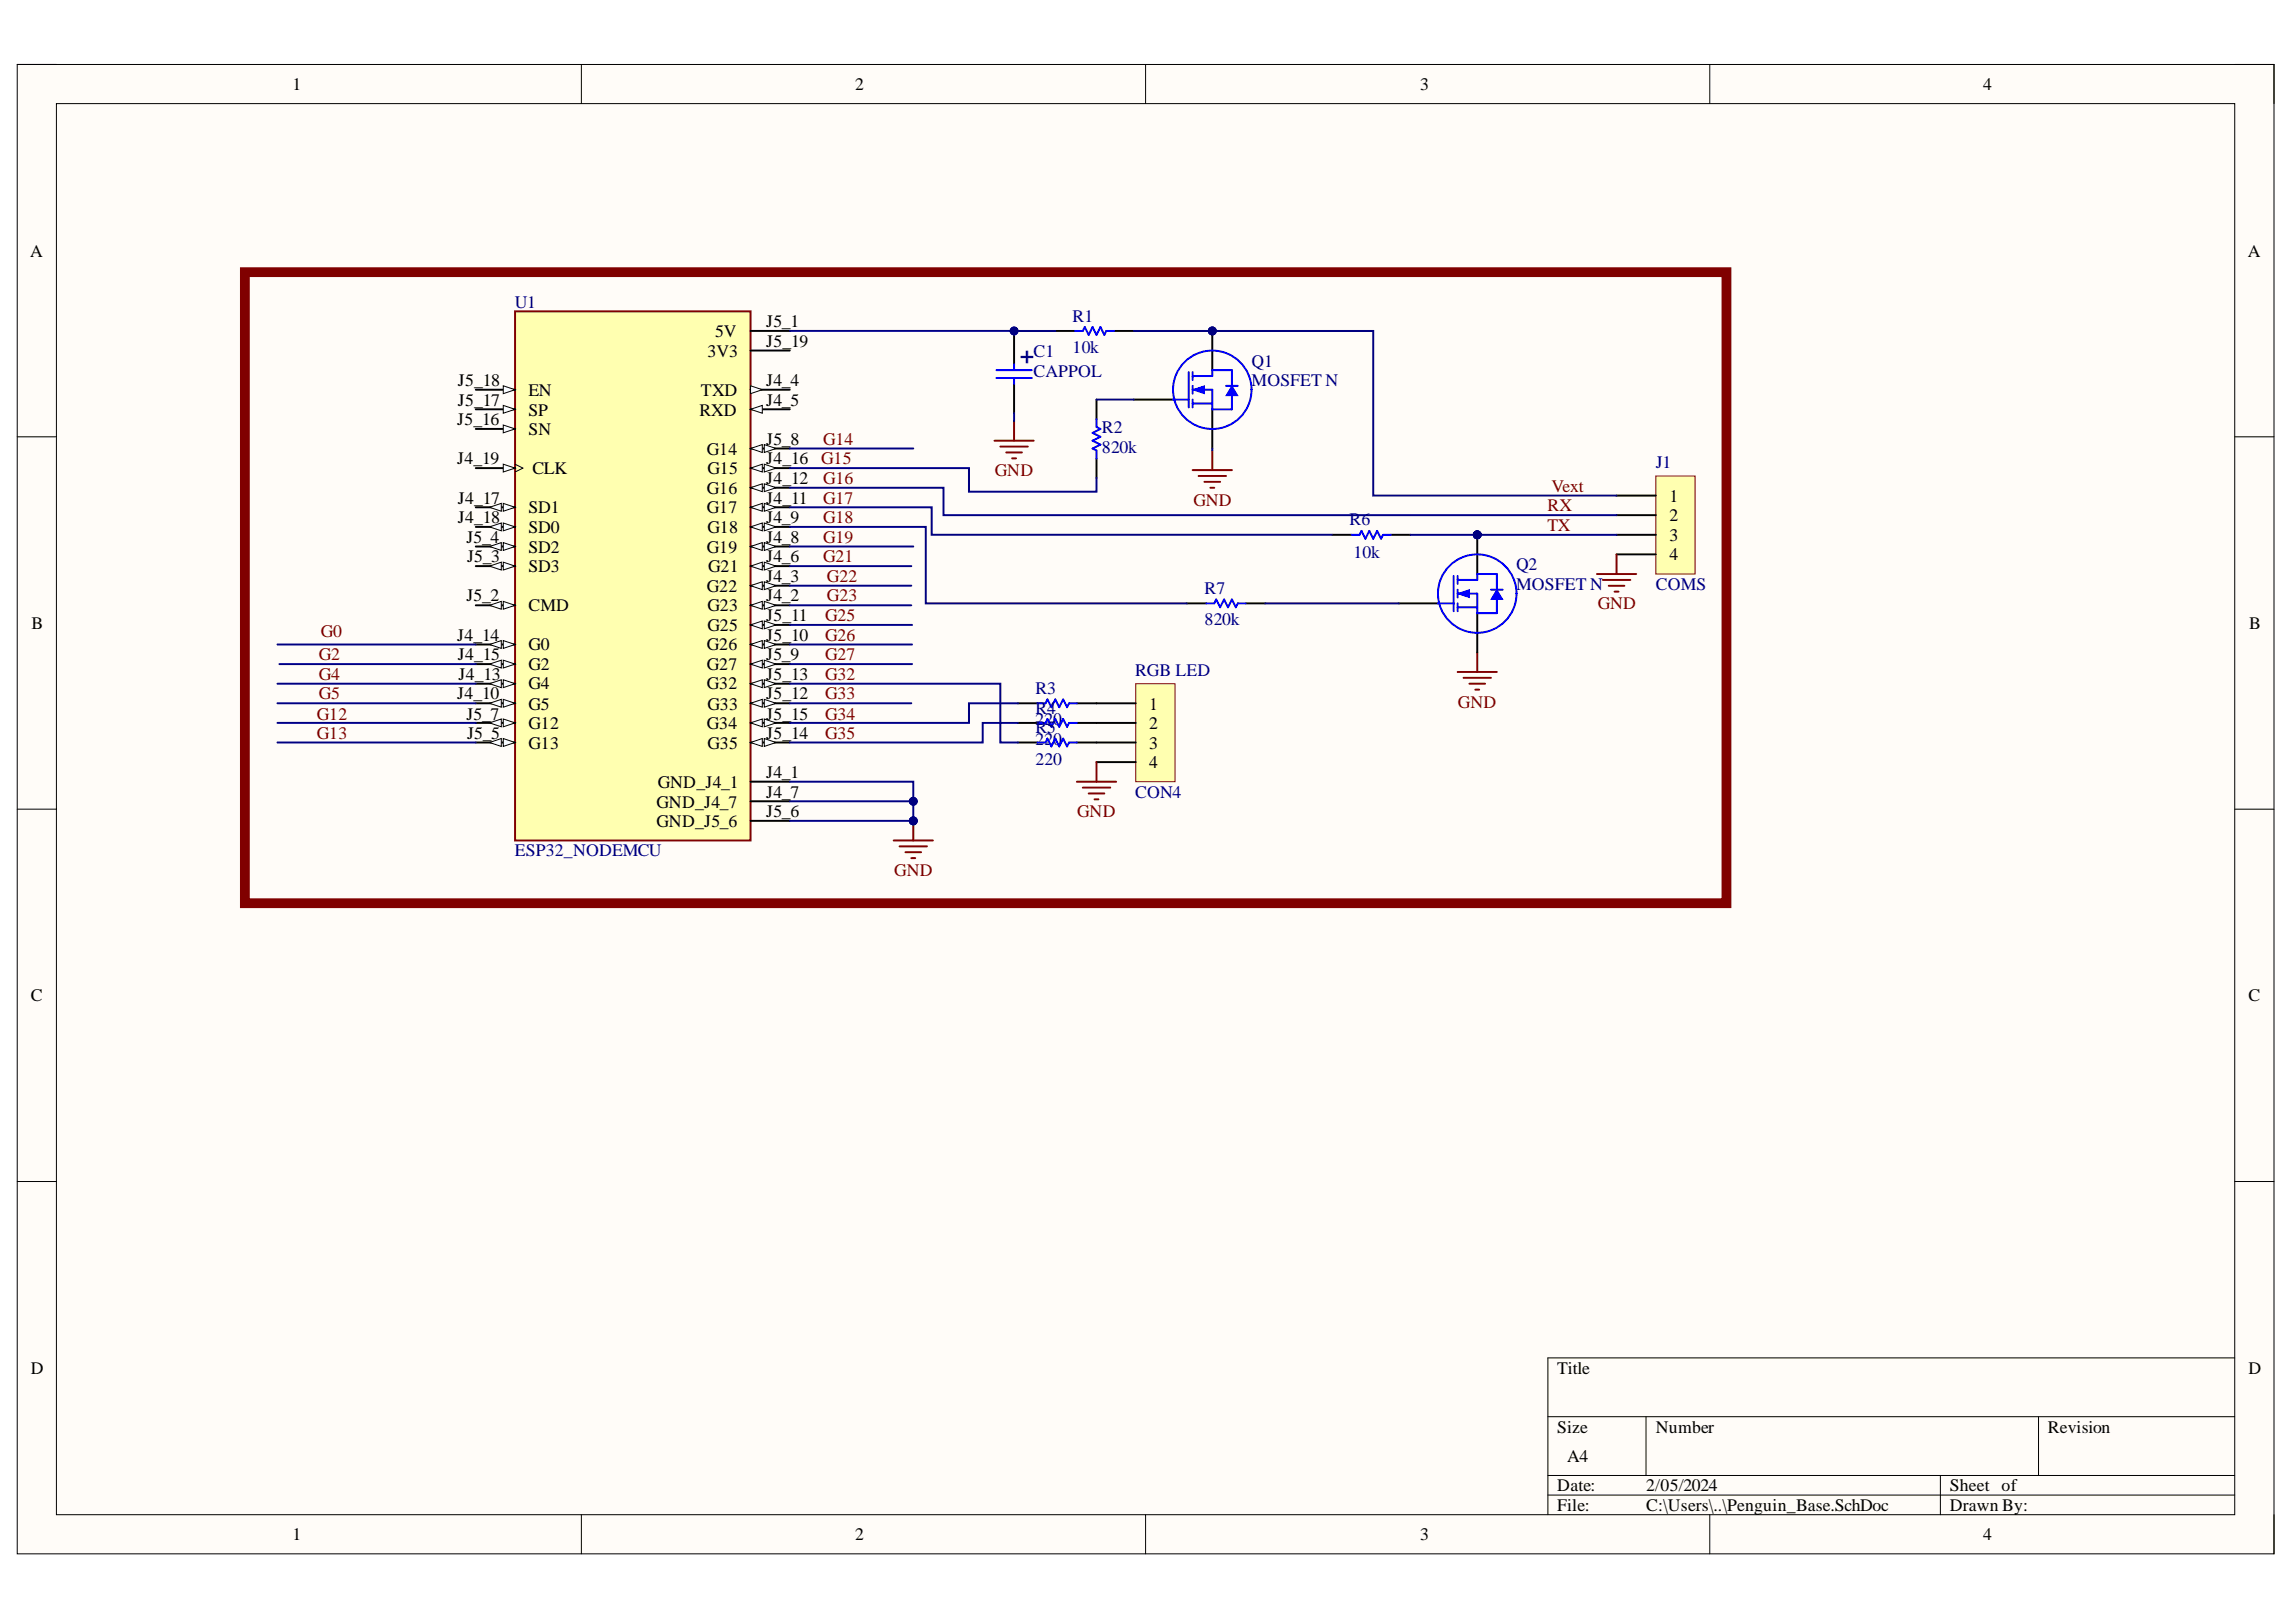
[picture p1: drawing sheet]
<svg xmlns="http://www.w3.org/2000/svg" width="297mm" height="210mm" viewBox="0 0 297 210" stroke-linecap="round" stroke-linejoin="round" font-family="sans-serif">
<defs><g id="words">
<text font-size="3.2" fill="#000080" x="131.9" y="47.1">+</text>
<g font-size="2.3">
<text x="37.9" y="11.6">1</text>
<text x="110.6" y="11.6">2</text>
<text x="183.7" y="11.6">3</text>
<text x="256.6" y="11.6">4</text>
<text x="3.9" y="33.3">A</text>
<text x="290.8" y="33.3">A</text>
<text x="91.5" y="46.2">3V3</text>
<text x="92.5" y="43.6">5V</text>
<text x="99.1" y="42.4">J5_1</text>
<text x="99.1" y="44.9">J5_19</text>
<text x="59.2" y="50">J5_18</text>
<text x="59.2" y="52.5">J5_17</text>
<text x="68.4" y="51.2">EN</text>
<text x="68.4" y="53.8">SP</text>
<text x="90.5" y="53.8">RXD</text>
<text x="90.7" y="51.2">TXD</text>
<text x="99.1" y="50">J4_4</text>
<text x="99.1" y="52.5">J4_5</text>
<text x="59.2" y="55">J5_16</text>
<text x="68.4" y="56.3">SN</text>
<text x="91.4" y="58.8">G14</text>
<text x="99.1" y="57.6">J5_8</text>
<text x="59.2" y="60.1">J4_19</text>
<text x="59.2" y="65.2">J4_17</text>
<text x="68.9" y="61.4">CLK</text>
<text x="91.4" y="63.9">G16</text>
<text x="91.5" y="61.4">G15</text>
<text x="99.1" y="60.1">J4_16</text>
<text x="99.1" y="62.6">J4_12</text>
<text x="99.1" y="65.2">J4_11</text>
<text x="216" y="64.9">1</text>
<text x="59.2" y="67.7">J4_18</text>
<text x="60.3" y="70.2">J5_4</text>
<text x="68.4" y="66.4">SD1</text>
<text x="68.4" y="69">SD0</text>
<text x="68.4" y="71.5">SD2</text>
<text x="91.4" y="66.4">G17</text>
<text x="91.4" y="71.5">G19</text>
<text x="91.5" y="69">G18</text>
<text x="99.1" y="67.7">J4_9</text>
<text x="99.1" y="70.2">J4_8</text>
<text x="216" y="67.4">2</text>
<text x="216" y="70">3</text>
<text x="60.3" y="77.8">J5_2</text>
<text x="60.4" y="72.8">J5_3</text>
<text x="68.4" y="74">SD3</text>
<text x="91.4" y="76.6">G22</text>
<text x="91.6" y="74">G21</text>
<text x="99.1" y="72.8">J4_6</text>
<text x="99.1" y="75.3">J4_3</text>
<text x="99.1" y="77.8">J4_2</text>
<text x="216" y="72.5">4</text>
<text x="4.1" y="81.4">B</text>
<text x="59.2" y="82.9">J4_14</text>
<text x="68.4" y="79.1">CMD</text>
<text x="91.5" y="79.1">G23</text>
<text x="91.5" y="81.6">G25</text>
<text x="99.1" y="80.4">J5_11</text>
<text x="99.1" y="82.9">J5_10</text>
<text x="291" y="81.4">B</text>
<text x="59.2" y="85.4">J4_15</text>
<text x="59.3" y="88">J4_13</text>
<text x="68.4" y="84.2">G0</text>
<text x="68.4" y="86.7">G2</text>
<text x="68.4" y="89.2">G4</text>
<text x="91.4" y="84.2">G26</text>
<text x="91.4" y="86.7">G27</text>
<text x="91.4" y="89.2">G32</text>
<text x="99.1" y="85.4">J5_9</text>
<text x="99.1" y="88">J5_13</text>
<text x="59.2" y="90.5">J4_10</text>
<text x="60.3" y="93.1">J5_7</text>
<text x="60.4" y="95.6">J5_5</text>
<text x="68.4" y="91.8">G5</text>
<text x="68.4" y="94.4">G12</text>
<text x="91.4" y="94.4">G34</text>
<text x="91.5" y="91.8">G33</text>
<text x="99.1" y="90.5">J5_12</text>
<text x="99.1" y="93.1">J5_15</text>
<text x="99.1" y="95.6">J5_14</text>
<text x="148.6" y="91.8">1</text>
<text x="148.6" y="94.4">2</text>
<text x="68.4" y="96.9">G13</text>
<text x="85.1" y="102">GND_J4_1</text>
<text x="91.5" y="96.9">G35</text>
<text x="99.1" y="100.7">J4_1</text>
<text x="148.6" y="96.9">3</text>
<text x="148.6" y="99.4">4</text>
<text x="84.9" y="104.5">GND_J4_7</text>
<text x="84.9" y="107">GND_J5_6</text>
<text x="99.1" y="103.2">J4_7</text>
<text x="99.1" y="105.8">J5_6</text>
<text x="4" y="129.6">C</text>
<text x="290.9" y="129.6">C</text>
<text x="4" y="177.8">D</text>
<text x="201.5" y="177.8">Title</text>
<text x="290.9" y="177.8">D</text>
<text x="201.5" y="185.4">Size</text>
<text x="214.2" y="185.4">Number</text>
<text x="264.9" y="185.4">Revision</text>
<text x="202.7" y="189.2">A4</text>
<text x="201.5" y="193">Date:</text>
<text x="201.5" y="195.5">File:</text>
<text x="213" y="193">2/05/2024</text>
<text x="213" y="195.5">C:\Users\..\Penguin_Base.SchDoc</text>
<text x="252.3" y="193">Sheet of</text>
<text x="252.3" y="195.5">Drawn By:</text>
<text x="37.9" y="199.3">1</text>
<text x="110.6" y="199.3">2</text>
<text x="183.7" y="199.3">3</text>
<text x="256.6" y="199.3">4</text>
</g>
<g font-size="2.3" fill="#000080">
<text x="66.6" y="39.8">U1</text>
<text x="138.8" y="41.6">R1</text>
<text x="133.7" y="46.3">C1</text>
<text x="138.8" y="45.7">10k</text>
<text x="161.9" y="47.4">Q1</text>
<text x="133.7" y="48.8">CAPPOL</text>
<text x="161.9" y="50">MOSFET N</text>
<text x="142.6" y="56.1">R2</text>
<text x="142.6" y="58.6">820k</text>
<text x="214.2" y="60.6">J1</text>
<text x="174.6" y="68">R6</text>
<text x="155.8" y="76.8">R7</text>
<text x="175.1" y="72.3">10k</text>
<text x="196.1" y="73.8">Q2</text>
<text x="196.1" y="76.3">MOSFET N</text>
<text x="214.2" y="76.3">COMS</text>
<text x="155.8" y="80.9">820k</text>
<text x="133.9" y="89.8">R3</text>
<text x="146.9" y="87.5">RGB LED</text>
<text x="133.9" y="93.9">220</text>
<text x="133.9" y="92.4">R4</text>
<text x="133.9" y="94.9">R5</text>
<text x="133.9" y="96.4">220</text>
<text x="133.9" y="98.9">220</text>
<text x="146.9" y="103.2">CON4</text>
<text x="66.6" y="110.8">ESP32_NODEMCU</text>
</g>
<g font-size="2.3" fill="#800000">
<text x="106.5" y="57.6">G14</text>
<text x="106.2" y="60.1">G15</text>
<text x="106.5" y="62.6">G16</text>
<text x="106.5" y="65.2">G17</text>
<text x="128.7" y="61.6">GND</text>
<text x="154.4" y="65.4">GND</text>
<text x="200.7" y="63.6">Vext</text>
<text x="106.5" y="67.7">G18</text>
<text x="106.5" y="70.2">G19</text>
<text x="200.2" y="66.2">RX</text>
<text x="200.2" y="68.7">TX</text>
<text x="106.5" y="72.8">G21</text>
<text x="107" y="75.3">G22</text>
<text x="107" y="77.8">G23</text>
<text x="41.5" y="82.4">G0</text>
<text x="106.7" y="80.4">G25</text>
<text x="106.7" y="82.9">G26</text>
<text x="206.7" y="78.8">GND</text>
<text x="41.2" y="85.4">G2</text>
<text x="41.2" y="88">G4</text>
<text x="106.7" y="85.4">G27</text>
<text x="106.7" y="88">G32</text>
<text x="41" y="93.1">G12</text>
<text x="41" y="95.6">G13</text>
<text x="41.2" y="90.5">G5</text>
<text x="106.7" y="90.5">G33</text>
<text x="106.7" y="93.1">G34</text>
<text x="106.7" y="95.6">G35</text>
<text x="188.6" y="91.6">GND</text>
<text x="139.4" y="105.8">GND</text>
<text x="115.7" y="113.4">GND</text>
</g>
</g></defs>
<path d="M2.2 8.3h292v192.8h-292z" fill-rule="evenodd" fill="#fffcf8"/>
<path d="M2.2 8.3h292v192.8h-292z" fill="none" stroke="#000" stroke-width=".13"/>
<path d="M7.3 13.4h281.8v182.6h-281.8z" fill-rule="evenodd" fill="#fffcf8"/>
<g fill="none" stroke="#000" stroke-width=".13">
<path d="M2.2 8.3h5.1M7.3 13.4h281.8v182.6h-281.8zM75.2 8.3v5.1M148.2 8.3v5.1M221.2 8.3v5.1M289.1 8.3h5.1v5.1M2.2 56.5h5.1M289.1 56.5h5.1M2.2 104.7h5.1M289.1 104.7h5.1M2.2 152.9h5.1M289.1 152.9h5.1"/>
<path d="M289.1 175.7h-88.8v20.3M75.2 196v5.1M148.2 196v5.1M200.3 183.3h88.8M200.3 190.9h88.8M200.3 193.5h88.8M212.9 183.3v7.6M221.2 196v5.1M251 190.9v5.1M263.7 183.3v7.6M294.2 196v5.1"/>
</g>
<path d="M66.6 40.3h30.5v68.5h-30.5z" fill-rule="evenodd" fill="#ffffb0"/>
<path d="M66.6 40.3h30.5v68.5h-30.5z" fill="none" stroke="#800000" stroke-width=".25"/>
<path d="M61.6 50.4h5" fill="none" stroke="#000" stroke-width=".25"/>
<path d="M65.1 49.9l1.5 .5-1.5 .5z" fill="#f8fcff"/>
<path d="M65.1 49.9l1.5 .5-1.5 .5z" fill="none" stroke="#000" stroke-width=".13"/>
<path d="M61.6 53h5" fill="none" stroke="#000" stroke-width=".25"/>
<path d="M65.1 52.5l1.5 .5-1.5 .5z" fill="#f8fcff"/>
<path d="M65.1 52.5l1.5 .5-1.5 .5z" fill="none" stroke="#000" stroke-width=".13"/>
<path d="M61.6 55.5h5" fill="none" stroke="#000" stroke-width=".25"/>
<path d="M65.1 55l1.5 .5-1.5 .5z" fill="#f8fcff"/>
<path d="M65.1 55l1.5 .5-1.5 .5z" fill="none" stroke="#000" stroke-width=".13"/>
<path d="M61.6 60.6h5" fill="none" stroke="#000" stroke-width=".25"/>
<path d="M65.1 60.1l1.5 .5-1.5 .5z" fill="#f8fcff"/>
<path d="M65.1 60.1l1.5 .5-1.5 .5zM66.6 60.1l1 .5-1 .5" fill="none" stroke="#000" stroke-width=".13"/>
<path d="M61.6 65.6h5" fill="none" stroke="#000" stroke-width=".25"/>
<path d="M65.1 65.1l1.5 .5-1.5 .6z" fill="#f8fcff"/>
<path d="M65.1 65.1l1.5 .5-1.5 .6z" fill="none" stroke="#000" stroke-width=".13"/>
<path d="M63.3 65.6l1.6-.5v1.1z" fill="#f8fcff"/>
<path d="M63.3 65.6l1.6-.5v1.1z" fill="none" stroke="#000" stroke-width=".13"/>
<path d="M61.6 68.2h5" fill="none" stroke="#000" stroke-width=".25"/>
<path d="M65.1 67.7l1.5 .5-1.5 .5z" fill="#f8fcff"/>
<path d="M65.1 67.7l1.5 .5-1.5 .5z" fill="none" stroke="#000" stroke-width=".13"/>
<path d="M63.3 68.2l1.6-.5v1z" fill="#f8fcff"/>
<path d="M63.3 68.2l1.6-.5v1z" fill="none" stroke="#000" stroke-width=".13"/>
<path d="M61.6 70.7h5" fill="none" stroke="#000" stroke-width=".25"/>
<path d="M65.1 70.2l1.5 .5-1.5 .5z" fill="#f8fcff"/>
<path d="M65.1 70.2l1.5 .5-1.5 .5z" fill="none" stroke="#000" stroke-width=".13"/>
<path d="M63.3 70.7l1.6-.5v1z" fill="#f8fcff"/>
<path d="M63.3 70.7l1.6-.5v1z" fill="none" stroke="#000" stroke-width=".13"/>
<path d="M61.6 73.3h5" fill="none" stroke="#000" stroke-width=".25"/>
<path d="M65.1 72.8l1.5 .5-1.5 .5z" fill="#f8fcff"/>
<path d="M65.1 72.8l1.5 .5-1.5 .5z" fill="none" stroke="#000" stroke-width=".13"/>
<path d="M63.3 73.3l1.6-.5v1z" fill="#f8fcff"/>
<path d="M63.3 73.3l1.6-.5v1z" fill="none" stroke="#000" stroke-width=".13"/>
<path d="M61.6 78.3h5" fill="none" stroke="#000" stroke-width=".25"/>
<path d="M65.1 77.8l1.5 .5-1.5 .5z" fill="#f8fcff"/>
<path d="M65.1 77.8l1.5 .5-1.5 .5z" fill="none" stroke="#000" stroke-width=".13"/>
<path d="M63.3 78.3l1.6-.5v1z" fill="#f8fcff"/>
<path d="M63.3 78.3l1.6-.5v1z" fill="none" stroke="#000" stroke-width=".13"/>
<path d="M61.6 83.4h5" fill="none" stroke="#000" stroke-width=".25"/>
<path d="M65.1 82.9l1.5 .5-1.5 .5z" fill="#f8fcff"/>
<path d="M65.1 82.9l1.5 .5-1.5 .5z" fill="none" stroke="#000" stroke-width=".13"/>
<path d="M63.3 83.4l1.6-.5v1z" fill="#f8fcff"/>
<path d="M63.3 83.4l1.6-.5v1z" fill="none" stroke="#000" stroke-width=".13"/>
<path d="M61.6 85.9h5" fill="none" stroke="#000" stroke-width=".25"/>
<path d="M65.1 85.4l1.5 .5-1.5 .5z" fill="#f8fcff"/>
<path d="M65.1 85.4l1.5 .5-1.5 .5z" fill="none" stroke="#000" stroke-width=".13"/>
<path d="M63.3 85.9l1.6-.5v1z" fill="#f8fcff"/>
<path d="M63.3 85.9l1.6-.5v1z" fill="none" stroke="#000" stroke-width=".13"/>
<path d="M61.6 88.5h5" fill="none" stroke="#000" stroke-width=".25"/>
<path d="M65.1 88l1.5 .5-1.5 .5z" fill="#f8fcff"/>
<path d="M65.1 88l1.5 .5-1.5 .5z" fill="none" stroke="#000" stroke-width=".13"/>
<path d="M63.3 88.5l1.6-.5v1z" fill="#f8fcff"/>
<path d="M63.3 88.5l1.6-.5v1z" fill="none" stroke="#000" stroke-width=".13"/>
<path d="M61.6 91h5" fill="none" stroke="#000" stroke-width=".25"/>
<path d="M65.1 90.5l1.5 .5-1.5 .5z" fill="#f8fcff"/>
<path d="M65.1 90.5l1.5 .5-1.5 .5z" fill="none" stroke="#000" stroke-width=".13"/>
<path d="M63.3 91l1.6-.5v1z" fill="#f8fcff"/>
<path d="M63.3 91l1.6-.5v1z" fill="none" stroke="#000" stroke-width=".13"/>
<path d="M61.6 93.5h5" fill="none" stroke="#000" stroke-width=".25"/>
<path d="M65.1 93l1.5 .5-1.5 .6z" fill="#f8fcff"/>
<path d="M65.1 93l1.5 .5-1.5 .6z" fill="none" stroke="#000" stroke-width=".13"/>
<path d="M63.3 93.5l1.6-.5v1.1z" fill="#f8fcff"/>
<path d="M63.3 93.5l1.6-.5v1.1z" fill="none" stroke="#000" stroke-width=".13"/>
<path d="M61.6 96.1h5" fill="none" stroke="#000" stroke-width=".25"/>
<path d="M65.1 95.6l1.5 .5-1.5 .5z" fill="#f8fcff"/>
<path d="M65.1 95.6l1.5 .5-1.5 .5z" fill="none" stroke="#000" stroke-width=".13"/>
<path d="M63.3 96.1l1.6-.5v1z" fill="#f8fcff"/>
<path d="M63.3 96.1l1.6-.5v1z" fill="none" stroke="#000" stroke-width=".13"/>
<path d="M97.1 42.8h5.1M97.1 45.4h5.1M97.1 50.4h5.1" fill="none" stroke="#000" stroke-width=".25"/>
<path d="M97.1 49.9l1.5 .5-1.5 .5z" fill="#f8fcff"/>
<path d="M97.1 49.9l1.5 .5-1.5 .5z" fill="none" stroke="#000" stroke-width=".13"/>
<path d="M97.1 53h5.1" fill="none" stroke="#000" stroke-width=".25"/>
<path d="M97.1 53l1.5-.5v1z" fill="#f8fcff"/>
<path d="M97.1 53l1.5-.5v1z" fill="none" stroke="#000" stroke-width=".13"/>
<path d="M97.1 58h5.1" fill="none" stroke="#000" stroke-width=".25"/>
<path d="M97.1 58l1.5-.5v1.1z" fill="#f8fcff"/>
<path d="M97.1 58l1.5-.5v1.1z" fill="none" stroke="#000" stroke-width=".13"/>
<path d="M98.9 57.5l1.5 .5-1.5 .6z" fill="#f8fcff"/>
<path d="M98.9 57.5l1.5 .5-1.5 .6z" fill="none" stroke="#000" stroke-width=".13"/>
<path d="M97.1 60.6h5.1" fill="none" stroke="#000" stroke-width=".25"/>
<path d="M97.1 60.6l1.5-.5v1z" fill="#f8fcff"/>
<path d="M97.1 60.6l1.5-.5v1z" fill="none" stroke="#000" stroke-width=".13"/>
<path d="M98.9 60.1l1.5 .5-1.5 .5z" fill="#f8fcff"/>
<path d="M98.9 60.1l1.5 .5-1.5 .5z" fill="none" stroke="#000" stroke-width=".13"/>
<path d="M97.1 63.1h5.1" fill="none" stroke="#000" stroke-width=".25"/>
<path d="M97.1 63.1l1.5-.5v1z" fill="#f8fcff"/>
<path d="M97.1 63.1l1.5-.5v1z" fill="none" stroke="#000" stroke-width=".13"/>
<path d="M98.9 62.6l1.5 .5-1.5 .5z" fill="#f8fcff"/>
<path d="M98.9 62.6l1.5 .5-1.5 .5z" fill="none" stroke="#000" stroke-width=".13"/>
<path d="M97.1 65.6h5.1" fill="none" stroke="#000" stroke-width=".25"/>
<path d="M97.1 65.6l1.5-.5v1.1z" fill="#f8fcff"/>
<path d="M97.1 65.6l1.5-.5v1.1z" fill="none" stroke="#000" stroke-width=".13"/>
<path d="M98.9 65.1l1.5 .5-1.5 .6z" fill="#f8fcff"/>
<path d="M98.9 65.1l1.5 .5-1.5 .6z" fill="none" stroke="#000" stroke-width=".13"/>
<path d="M97.1 68.2h5.1" fill="none" stroke="#000" stroke-width=".25"/>
<path d="M97.1 68.2l1.5-.5v1z" fill="#f8fcff"/>
<path d="M97.1 68.2l1.5-.5v1z" fill="none" stroke="#000" stroke-width=".13"/>
<path d="M98.9 67.7l1.5 .5-1.5 .5z" fill="#f8fcff"/>
<path d="M98.9 67.7l1.5 .5-1.5 .5z" fill="none" stroke="#000" stroke-width=".13"/>
<path d="M97.1 70.7h5.1" fill="none" stroke="#000" stroke-width=".25"/>
<path d="M97.1 70.7l1.5-.5v1z" fill="#f8fcff"/>
<path d="M97.1 70.7l1.5-.5v1z" fill="none" stroke="#000" stroke-width=".13"/>
<path d="M98.9 70.2l1.5 .5-1.5 .5z" fill="#f8fcff"/>
<path d="M98.9 70.2l1.5 .5-1.5 .5z" fill="none" stroke="#000" stroke-width=".13"/>
<path d="M97.1 73.3h5.1" fill="none" stroke="#000" stroke-width=".25"/>
<path d="M97.1 73.3l1.5-.5v1z" fill="#f8fcff"/>
<path d="M97.1 73.3l1.5-.5v1z" fill="none" stroke="#000" stroke-width=".13"/>
<path d="M98.9 72.8l1.5 .5-1.5 .5z" fill="#f8fcff"/>
<path d="M98.9 72.8l1.5 .5-1.5 .5z" fill="none" stroke="#000" stroke-width=".13"/>
<path d="M97.1 75.8h5.1" fill="none" stroke="#000" stroke-width=".25"/>
<path d="M97.1 75.8l1.5-.5v1z" fill="#f8fcff"/>
<path d="M97.1 75.8l1.5-.5v1z" fill="none" stroke="#000" stroke-width=".13"/>
<path d="M98.9 75.3l1.5 .5-1.5 .5z" fill="#f8fcff"/>
<path d="M98.9 75.3l1.5 .5-1.5 .5z" fill="none" stroke="#000" stroke-width=".13"/>
<path d="M97.1 78.3h5.1" fill="none" stroke="#000" stroke-width=".25"/>
<path d="M97.1 78.3l1.5-.5v1z" fill="#f8fcff"/>
<path d="M97.1 78.3l1.5-.5v1z" fill="none" stroke="#000" stroke-width=".13"/>
<path d="M98.9 77.8l1.5 .5-1.5 .5z" fill="#f8fcff"/>
<path d="M98.9 77.8l1.5 .5-1.5 .5z" fill="none" stroke="#000" stroke-width=".13"/>
<path d="M97.1 80.9h5.1" fill="none" stroke="#000" stroke-width=".25"/>
<path d="M97.1 80.9l1.5-.5v1z" fill="#f8fcff"/>
<path d="M97.1 80.9l1.5-.5v1z" fill="none" stroke="#000" stroke-width=".13"/>
<path d="M98.9 80.4l1.5 .5-1.5 .5z" fill="#f8fcff"/>
<path d="M98.9 80.4l1.5 .5-1.5 .5z" fill="none" stroke="#000" stroke-width=".13"/>
<path d="M97.1 83.4h5.1" fill="none" stroke="#000" stroke-width=".25"/>
<path d="M97.1 83.4l1.5-.5v1z" fill="#f8fcff"/>
<path d="M97.1 83.4l1.5-.5v1z" fill="none" stroke="#000" stroke-width=".13"/>
<path d="M98.9 82.9l1.5 .5-1.5 .5z" fill="#f8fcff"/>
<path d="M98.9 82.9l1.5 .5-1.5 .5z" fill="none" stroke="#000" stroke-width=".13"/>
<path d="M97.1 85.9h5.1" fill="none" stroke="#000" stroke-width=".25"/>
<path d="M97.1 85.9l1.5-.5v1z" fill="#f8fcff"/>
<path d="M97.1 85.9l1.5-.5v1z" fill="none" stroke="#000" stroke-width=".13"/>
<path d="M98.9 85.4l1.5 .5-1.5 .5z" fill="#f8fcff"/>
<path d="M98.9 85.4l1.5 .5-1.5 .5z" fill="none" stroke="#000" stroke-width=".13"/>
<path d="M97.1 88.5h5.1" fill="none" stroke="#000" stroke-width=".25"/>
<path d="M97.1 88.5l1.5-.5v1z" fill="#f8fcff"/>
<path d="M97.1 88.5l1.5-.5v1z" fill="none" stroke="#000" stroke-width=".13"/>
<path d="M98.9 88l1.5 .5-1.5 .5z" fill="#f8fcff"/>
<path d="M98.9 88l1.5 .5-1.5 .5z" fill="none" stroke="#000" stroke-width=".13"/>
<path d="M97.1 91h5.1" fill="none" stroke="#000" stroke-width=".25"/>
<path d="M97.1 91l1.5-.5v1z" fill="#f8fcff"/>
<path d="M97.1 91l1.5-.5v1z" fill="none" stroke="#000" stroke-width=".13"/>
<path d="M98.9 90.5l1.5 .5-1.5 .5z" fill="#f8fcff"/>
<path d="M98.9 90.5l1.5 .5-1.5 .5z" fill="none" stroke="#000" stroke-width=".13"/>
<path d="M97.1 93.5h5.1" fill="none" stroke="#000" stroke-width=".25"/>
<path d="M97.1 93.5l1.5-.5v1.1z" fill="#f8fcff"/>
<path d="M97.1 93.5l1.5-.5v1.1z" fill="none" stroke="#000" stroke-width=".13"/>
<path d="M98.9 93l1.5 .5-1.5 .6z" fill="#f8fcff"/>
<path d="M98.9 93l1.5 .5-1.5 .6z" fill="none" stroke="#000" stroke-width=".13"/>
<path d="M97.1 96.1h5.1" fill="none" stroke="#000" stroke-width=".25"/>
<path d="M97.1 96.1l1.5-.5v1z" fill="#f8fcff"/>
<path d="M97.1 96.1l1.5-.5v1z" fill="none" stroke="#000" stroke-width=".13"/>
<path d="M98.9 95.6l1.5 .5-1.5 .5z" fill="#f8fcff"/>
<path d="M98.9 95.6l1.5 .5-1.5 .5z" fill="none" stroke="#000" stroke-width=".13"/>
<path d="M97.1 101.2h5.1M97.1 103.7h5.1M97.1 106.2h5.1" fill="none" stroke="#000" stroke-width=".25"/>
<path d="M115.6 108.8h5.1M116.4 109.5h3.5M117.1 110.3h2.1M117.9 111.1h.5M118.2 106.2v2.6" fill="none" stroke="#800000" stroke-width=".25"/>
<circle cx="118.2" cy="106.2" r=".51" fill="#000080"/>
<circle cx="118.2" cy="106.2" r=".51" fill="none" stroke="#000080" stroke-width=".13"/>
<path d="M131.2 43.3v3.8M131.2 49.7v3.8M136.5 42.8h2.6M141.9 51.7v2.5M141.9 59.3v2.5M144.1 42.8h2.6" fill="none" stroke="#000" stroke-width=".25"/>
<path d="M128.9 48.9h4.6M128.9 47.9h4.6M131.2 47.1v.8M131.2 48.9v.8M139.1 42.8h1l.2-.5 .5 1 .6-1 .5 1 .5-1 .5 1 .2-.5h1M141.9 54.2v1.1l.5 .2-1 .5 1 .5-1 .5 1 .5-1 .5 .5 .3v1" fill="none" stroke="#00f" stroke-width=".25"/>
<path d="M128.7 57h5M129.4 57.8h3.6M130.2 58.6h2M130.9 59.3h.5M131.2 54.5v2.5M156.8 58.3v2.5M154.3 60.8h5.1M155.1 61.6h3.5M155.8 62.4h2.1M156.6 63.1h.5" fill="none" stroke="#800000" stroke-width=".25"/>
<path d="M214.2 61.6h5.1v12.7h-5.1z" fill-rule="evenodd" fill="#ffffb0"/>
<path d="M214.2 61.6h5.1v12.7h-5.1z" fill="none" stroke="#800000" stroke-width=".13"/>
<path d="M209.1 64.1h5.1M209.1 66.7h5.1M209.1 69.2h5.1M209.1 71.7h5.1" fill="none" stroke="#000" stroke-width=".25"/>
<path d="M206.6 74.3h5.1M207.4 75h3.5M208.1 75.8h2.1M208.9 76.6h.5M209.1 71.7v2.6" fill="none" stroke="#800000" stroke-width=".25"/>
<path d="M146.9 88.5h5.1v12.7h-5.1z" fill-rule="evenodd" fill="#ffffb0"/>
<path d="M146.9 88.5h5.1v12.7h-5.1z" fill="none" stroke="#800000" stroke-width=".13"/>
<path d="M153.5 78.1h2.6M161.2 78.1h2.5M172.3 69.2h2.6M179.9 69.2h2.6M131.7 91h2.5M131.7 93.6h2.5M131.7 96.1h2.5M139.3 91h7.6M139.3 93.6h7.6M139.3 96.1h7.6M141.9 98.6h5" fill="none" stroke="#000" stroke-width=".25"/>
<path d="M156.1 78.1h1l.2-.5 .6 1 .5-1 .5 1 .5-1 .5 1 .2-.5h1.1M174.9 69.2h1l.2-.5 .5 1 .5-1 .6 1 .5-1 .5 1 .2-.5h1M134.2 91h1.1l.2-.5 .5 1 .5-1 .5 1 .5-1 .5 1 .3-.5h1M134.2 93.6h1.1l.2-.6 .5 1.1 .5-1.1 .5 1.1 .5-1.1 .5 1.1 .3-.5h1M134.2 96.1h1.1l.2-.5 .5 1 .5-1 .5 1 .5-1 .5 1 .3-.5h1" fill="none" stroke="#00f" stroke-width=".25"/>
<path d="M141.9 98.6v2.6M188.6 87h5.1M189.3 87.7h3.6M190.1 88.5h2M190.9 89.2h.5M191.1 84.4v2.6M139.3 101.2h5.1M140.1 101.9h3.5M140.8 102.7h2.1M141.6 103.4h.5" fill="none" stroke="#800000" stroke-width=".25"/>
<circle cx="156.8" cy="42.8" r=".51" fill="#000080"/>
<circle cx="156.8" cy="42.8" r=".51" fill="none" stroke="#000080" stroke-width=".13"/>
<path d="M156.8 42.8v5.1" fill="none" stroke="#000" stroke-width=".25"/>
<circle cx="156.8" cy="42.8" r=".51" fill="#000080"/>
<circle cx="156.8" cy="42.8" r=".51" fill="none" stroke="#000080" stroke-width=".13"/>
<path d="M146.7 51.7h5.1M156.8 53v5" fill="none" stroke="#000" stroke-width=".25"/>
<g fill="none" stroke="#00f" stroke-width=".25">
<path d="M151.8 51.7h2M153.8 48.2v4.5M154.3 48.7h2.5v-.8h2.6v2M154.3 50.4h2.5v2.6h2.6v-1.8M154.3 52.2h2.5M154.3 48.2v1M154.3 49.9v1M154.3 51.7v1"/>
<circle cx="156.8" cy="50.4" r="5.1"/>
</g>
<path d="M154.3 50.4l1.5-.5v1z" fill="#00f"/>
<path d="M154.3 50.4l1.5-.5v1z" fill="none" stroke="#00f" stroke-width=".13"/>
<path d="M159.4 49.9l.7 1.3h-1.5z" fill="#00f"/>
<path d="M159.4 49.9l.7 1.3h-1.5z" fill="none" stroke="#00f" stroke-width=".13"/>
<path d="M158.6 49.9h1.5" fill="none" stroke="#00f" stroke-width=".25"/>
<circle cx="191.1" cy="69.2" r=".51" fill="#000080"/>
<circle cx="191.1" cy="69.2" r=".51" fill="none" stroke="#000080" stroke-width=".13"/>
<path d="M191.1 69.2v5.1" fill="none" stroke="#000" stroke-width=".25"/>
<circle cx="191.1" cy="69.2" r=".51" fill="#000080"/>
<circle cx="191.1" cy="69.2" r=".51" fill="none" stroke="#000080" stroke-width=".13"/>
<path d="M181 78.1h5M191.1 79.4v5" fill="none" stroke="#000" stroke-width=".25"/>
<g fill="none" stroke="#00f" stroke-width=".25">
<path d="M186 78.1h2.1M188.1 74.5v4.6M188.6 75h2.5v-.7h2.6v2M188.6 76.8h2.5v2.6h2.6v-1.8M188.6 78.6h2.5M188.6 74.5v1.1M188.6 76.3v1M188.6 78.1v1"/>
<circle cx="191.1" cy="76.8" r="5.1"/>
</g>
<path d="M188.6 76.8l1.5-.5v1z" fill="#00f"/>
<path d="M188.6 76.8l1.5-.5v1z" fill="none" stroke="#00f" stroke-width=".13"/>
<path d="M193.7 76.3l.7 1.3h-1.5z" fill="#00f"/>
<path d="M193.7 76.3l.7 1.3h-1.5z" fill="none" stroke="#00f" stroke-width=".13"/>
<path d="M192.9 76.3h1.5" fill="none" stroke="#00f" stroke-width=".25"/>
<path d="M31.7 35.2h191.7v81.7h-191.7z" fill="none" stroke="#800000" stroke-width="1.3"/>
<g fill="none" stroke="#000080" stroke-width=".25">
<path d="M102.2 58h16M102.2 70.7h16M102.2 73.3h15.7M102.2 75.8h15.7M102.2 78.3h15.7M35.9 83.4h25.7M35.9 88.5h25.7M35.9 91h25.7M35.9 93.5h25.7M35.9 96.1h25.7M36.1 85.9h25.5M102.2 91h15.7"/>
<path d="M102.2 103.7h16"/>
</g>
<circle cx="118.2" cy="103.7" r=".51" fill="#000080"/>
<circle cx="118.2" cy="103.7" r=".51" fill="none" stroke="#000080" stroke-width=".13"/>
<path d="M102.2 106.2h16" fill="none" stroke="#000080" stroke-width=".25"/>
<circle cx="118.2" cy="106.2" r=".51" fill="#000080"/>
<circle cx="118.2" cy="106.2" r=".51" fill="none" stroke="#000080" stroke-width=".13"/>
<path d="M102.2 101.2h16v5" fill="none" stroke="#000080" stroke-width=".25"/>
<circle cx="118.2" cy="103.7" r=".51" fill="#000080"/>
<circle cx="118.2" cy="103.7" r=".51" fill="none" stroke="#000080" stroke-width=".13"/>
<circle cx="118.2" cy="106.2" r=".51" fill="#000080"/>
<circle cx="118.2" cy="106.2" r=".51" fill="none" stroke="#000080" stroke-width=".13"/>
<path d="M131.2 42.8v.5M131.2 53.5v1M141.9 51.7h4.8M102.2 60.6h23.2v3h16.5v-1.8" fill="none" stroke="#000080" stroke-width=".25"/>
<circle cx="131.2" cy="42.8" r=".51" fill="#000080"/>
<circle cx="131.2" cy="42.8" r=".51" fill="none" stroke="#000080" stroke-width=".13"/>
<path d="M102.2 42.8h34.3" fill="none" stroke="#000080" stroke-width=".25"/>
<circle cx="131.2" cy="42.8" r=".51" fill="#000080"/>
<circle cx="131.2" cy="42.8" r=".51" fill="none" stroke="#000080" stroke-width=".13"/>
<path d="M102.2 63.1h19.9v3.6h87M163.7 78.1h17.3M209.1 69.2h-18v.3M102.2 80.9h15.8M102.2 83.4h15.8M102.2 85.9h15.8" fill="none" stroke="#000080" stroke-width=".25"/>
<circle cx="191.1" cy="69.2" r=".51" fill="#000080"/>
<circle cx="191.1" cy="69.2" r=".51" fill="none" stroke="#000080" stroke-width=".13"/>
<path d="M182.5 69.2h8.6" fill="none" stroke="#000080" stroke-width=".25"/>
<circle cx="191.1" cy="69.2" r=".51" fill="#000080"/>
<circle cx="191.1" cy="69.2" r=".51" fill="none" stroke="#000080" stroke-width=".13"/>
<path d="M146.7 42.8h31v21.3h31.4M156.8 58v.3M102.2 65.6h18.3v3.6h51.8M102.2 68.2h17.6v9.9h33.7M102.2 88.5h27.2v7.6h2.3M131.7 91h-6.3v2.5h-23.2M131.7 93.6h-4.6v2.5h-24.9" fill="none" stroke="#000080" stroke-width=".25"/>
<circle cx="156.8" cy="42.8" r=".51" fill="#000080"/>
<circle cx="156.8" cy="42.8" r=".51" fill="none" stroke="#000080" stroke-width=".13"/>
<use href="#words"/>
</svg>
